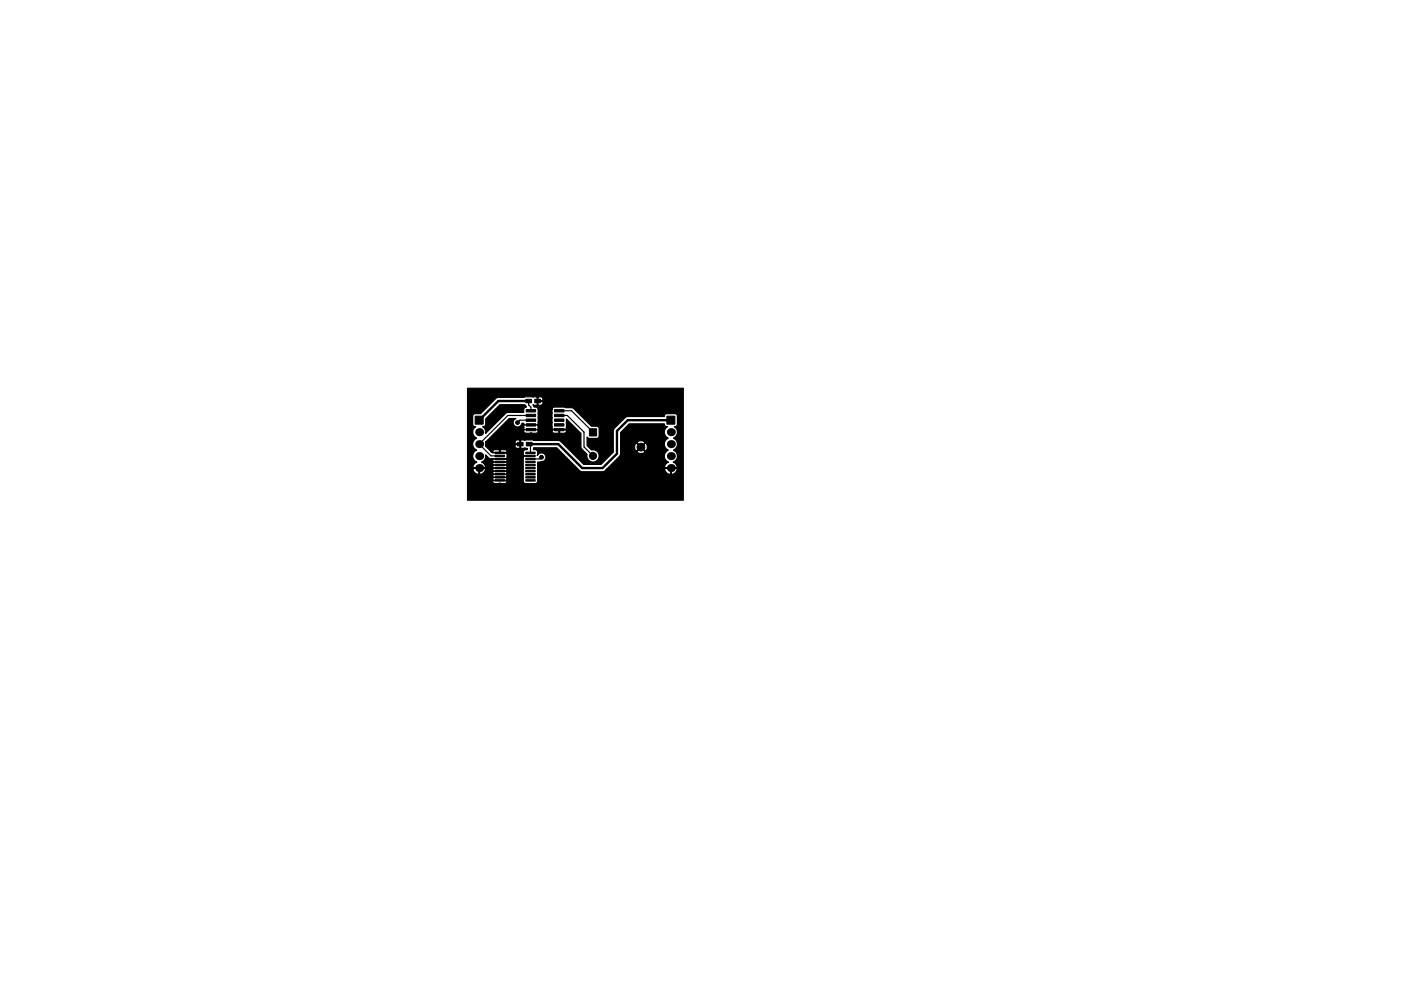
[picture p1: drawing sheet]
<svg xmlns="http://www.w3.org/2000/svg" width="297mm" height="210mm" viewBox="0 0 297 210" stroke-linecap="round" stroke-linejoin="round" font-family="sans-serif">
<g fill="#000" stroke="#000" stroke-width=".21">
<path d="M100.8 88.3h1.6v1.7h-1.6zM105 95.9h2v.3h-2zM105 96.6h2v.3h-2zM105 97.2h2v.3h-2zM105 97.9h2v.3h-2zM105 98.5h2v.3h-2zM105 99.2h2v.3h-2zM109.7 93.9h1.2v.7h-1.2zM111.5 96.6h2v.3h-2zM111.5 95.9h2v.3h-2zM111.5 99.2h2v.3h-2zM111.5 98.5h2v.3h-2z"/>
<path d="M111.5 97.9h2v.3h-2zM111.5 97.2h2v.3h-2zM111.6 86.9h2v.5h-2zM111.6 87.9h2v.5h-2zM111.6 88.9h2v.5h-2zM111.6 89.9h2v.5h-2zM111.6 90.9h2v.5h-2zM111.6 93.9h1.2v.7h-1.2zM111.5 84.7h1.2v.8h-1.2zM113.4 84.7h1.2v.8h-1.2zM117.6 90.9h2v.5h-2zM117.6 89.9h2v.5h-2z"/>
<path d="M117.6 88.9h2v.5h-2zM117.6 87.9h2v.5h-2zM117.6 86.9h2v.5h-2zM125 91h1.5v1.5h-1.5zM141.4 88.3h1.7v1.7h-1.7zM105 99.8h2v.3h-2zM105 100.5h2v.3h-2zM105 101.1h2v.3h-2zM105 101.8h2v.3h-2zM111.5 101.8h2v.3h-2zM111.5 101.1h2v.3h-2zM111.5 100.5h2v.3h-2z"/>
<path d="M111.5 99.8h2v.3h-2z"/>
<circle cx="109.7" cy="86.9" r=".4"/>
<circle cx="109.7" cy="89.7" r=".4"/>
<circle cx="114.5" cy="92.7" r=".4"/>
<circle cx="114.8" cy="97" r=".4"/>
<circle cx="125.7" cy="96.7" r=".76"/>
<circle cx="135.9" cy="94.9" r=".82"/>
<circle cx="139.1" cy="91.1" r=".4"/>
</g>
<g fill="#000">
<circle cx="101.6" cy="94.2" r=".85"/>
<circle cx="101.6" cy="91.7" r=".85"/>
<circle cx="101.6" cy="96.8" r=".85"/>
<circle cx="101.6" cy="99.3" r=".85"/>
<circle cx="142.2" cy="94.2" r=".85"/>
<circle cx="142.2" cy="99.3" r=".85"/>
<circle cx="142.2" cy="91.7" r=".85"/>
<circle cx="142.2" cy="96.8" r=".85"/>
</g>
<g fill="none" stroke="#000" stroke-width=".25">
<path d="M104 99.2h4.5M104 98.7h4.5M104.1 99.9l.1 .1M104.1 97.4h4l.4 .3-.3 .3h-4.1M104.2 100h4l.3 .2-.4 .4h-4M106 96.1h2.3l.2 .1M112.1 85.1v.8l.5 .5v.7M112.2 94.2l.3 .3v1.6M112.5 96.7h-2.5M112.6 88.1h-4.9l-6.1 6.1 2.5 2.5h1.9M112.6 89.1h-2.4l-.5 .6M114.3 91.1l-3.6 .1"/>
<path d="M114.3 91.1v.1M114.3 90.1l-3.6 .1M114.3 90.1v.1M114.8 97l-.3 .4h-2M118.6 88.1h1.7l3.5 3.6v3.1l1.9 1.9M118.6 87.1h2.6l4.5 4.6M125.7 91.7h.1M104 101.7l.2 .2h4.1l.2-.2M104 101.2h4.5"/>
</g>
<path d="M112.1 85.1h-6.4l-4.1 4M142.2 89.1h-9.1l-2.3 2.3v4.9l-3 3h-4.4l-5-5.1h-6.2" fill="none" stroke="#000" stroke-width=".5"/>
<path d="M106 85.9h5.1l.3 .1 .2 .4-.5 .3v.8h-3.7l-4.5 4.5a1.25 1.25 0 0 0-.6-1.5h.3l.3-.3 .1-1.3zM99.1 82.4h45.8v23.7h-45.8v-6.5h1.2l.5 .8 .5 .3 .2-.1v-1.2h.2v1.2a.98 .98 0 0 0 1.1-1.2h-2.4l-.1 .2h-1.2v-7.9h1.1l.1 .5 .7 .8a1.37 1.37 0 0 0-.8 1.2 1.37 1.37 0 0 0 .8 1.3 1.37 1.37 0 0 0-.8 1.3 1.37 1.37 0 0 0 .9 1.3 .99 .99 0 0 0-.7 1.1h2.4l.1-.2-.1-.4-.6-.6a1.31 1.31 0 0 0 .7-1.5l.9 .8 1 .1-.4 .2v.2l.4 .2-.4 .2v.3l.4 .2-.4 .2v.2l.4 .2-.4 .2v.3l.4 .2-.4 .2v.2l.4 .2-.4 .2v.3l.4 .2-.4 .2v.2l.4 .3-.4 .2 .5 .4 1-.1 1.2 .1 .3-.2 .1-.3-.4-.1 .4-.3v-.2l-.4-.2 .4-.2v-.3l-.4-.2 .4-.2v-.2l-.4-.2 .4-.2v-.3l-.4-.2 .4-.2v-.2l-.4-.2 .4-.2v-.3l-.4-.2 .4-.2v-.2l-.3-.2a.63 .63 0 0 0 .3-1l-.1-.3-.4-.1-2.6 .1-.3-.3h.3l.2 .2h1.3v-.5h.1v.5h1.4l.1-.2-.4-.4h-.9l-.2 .1-1.1-.1-.5 .4h-.3l-1.2-1.2 .1-.2h6.2l.2 .6 .7 .1 .1-.1v-.7h-.9l-.1 .1h-6.2l-.1-.6 6.3-.1 .1 .5h.9v-.7h.2v1.5l.1 .1 .7-.1 .6 .1v.3h-.3a.71 .71 0 0 0-.6 .6 .71 .71 0 0 0 .4 .7l-.1 .1a.95 .95 0 0 0-.3 1.1v4.2l.2 .3 .4 .2h2l.5-.3v-4.3h.5a1 1 0 0 0 1.1-.7 1 1 0 0 0-.6-1.2 1.15 1.15 0 0 0-1.1 .5 .78 .78 0 0 0 0-.8 .78 .78 0 0 0-.8-.4v-.4h4.9l4.9 4.9 .5 .2h4.4l.8-.5h12.3l.6 .8 .5 .3 .2-.1v-1.2h.1v1.2a.98 .98 0 0 0 1.2-1.2h-2.5l-.1 .2h-12.3l2.8-2.8 .1-.2 .1-.8h3.5a.98 .98 0 0 0 1.6 0l-.8-.8-.8 .8h-3.5v-1.2h2.9v.6l.2 .4 .3 .1 .8-.8h.2l.8 .8 .2-.1a1.07 1.07 0 0 0-.2-1.6l-.8 .9h-.2l-.8-.9-.3 .1-.2 .5h-2.9v-.7h3.5l.8 .9 .8-.9a.98 .98 0 0 0-1.6 0h-3.5v-2.1l1.8-1.9h7.5l.1 .5 .5 .1a1.35 1.35 0 0 0-.7 1.3 1.35 1.35 0 0 0 .9 1.2 1.37 1.37 0 0 0-.9 1.2 1.37 1.37 0 0 0 .9 1.3 1.37 1.37 0 0 0-.9 1.3 1.37 1.37 0 0 0 .9 1.3 .99 .99 0 0 0-.7 1.1h2.5l.1-.2-.2-.4-.6-.6a1.37 1.37 0 0 0 .8-1.2 1.37 1.37 0 0 0-.8-1.3 1.37 1.37 0 0 0 .8-1.3 1.37 1.37 0 0 0-.8-1.2 1.35 1.35 0 0 0 .8-1.2 1.35 1.35 0 0 0-.6-1.3l.5-.1 .1-.4v-1.7l-.3-.5h-2.1l-.3 .3v.3h-8.1l-2.7 2.7-.1 4.8-2.6 2.6h-3.6l-5.1-5h-5.6l-.3-.2h-1.2l-.4 .2-.7-.2-.3 .2-.6-.2-.4 .4h-6.2l4.9-4.9h1.5l-.2 .1a.94 .94 0 0 0 0 1.5 .94 .94 0 0 0 1.5-.6h.3v1.7l.2 .3 .3 .1 1-.1 1.2 .1 .3-.2 .1-.3h2.9l.1 .3 .4 .2h.9l.1-.7h.1l.2 .7h.9l.4-.4-.1-.3h-2.8l-.2 .2h-2.9l-.2-.2a.78 .78 0 0 0 0-1l.2-.3v-3h2.9v4l.2 .2h2.8l.1-.2v-2l3.1 3.1v3.1l1.2 1.4a1.31 1.31 0 0 0 1.3 1.5 1.31 1.31 0 0 0 1.3-1.4 1.31 1.31 0 0 0-1.6-1.1l-.9-.9v-1.9l.5 .3h1.5l.4-.1 .1-.4v-1.5l-.1-.4-.4-.2h-1.1l-4-3.9-3.8-.1-.4 .1-.2 .4h-2.9v-.2a.69 .69 0 0 0-.9-.3l-.2-.5 .8 .1 .1-.1v-.7h.2v.7l.1 .1 .7-.1a.48 .48 0 0 0 .1-.7h-1.1v-.9h.2v.7h.9l.1-.1a.56 .56 0 0 0-.4-.7l-.6 .1-.3-.1-.8 .1-.3-.1h-1.2l-.4 .1-5.7 .1-3.5 3.4h-1.1l-.4 .1-.2 .4 .1 1.9 .2 .3h.4l-.6 .7-.1 .5h-1.1z" fill="#000" stroke="#000" stroke-width=".25"/>
</svg>
